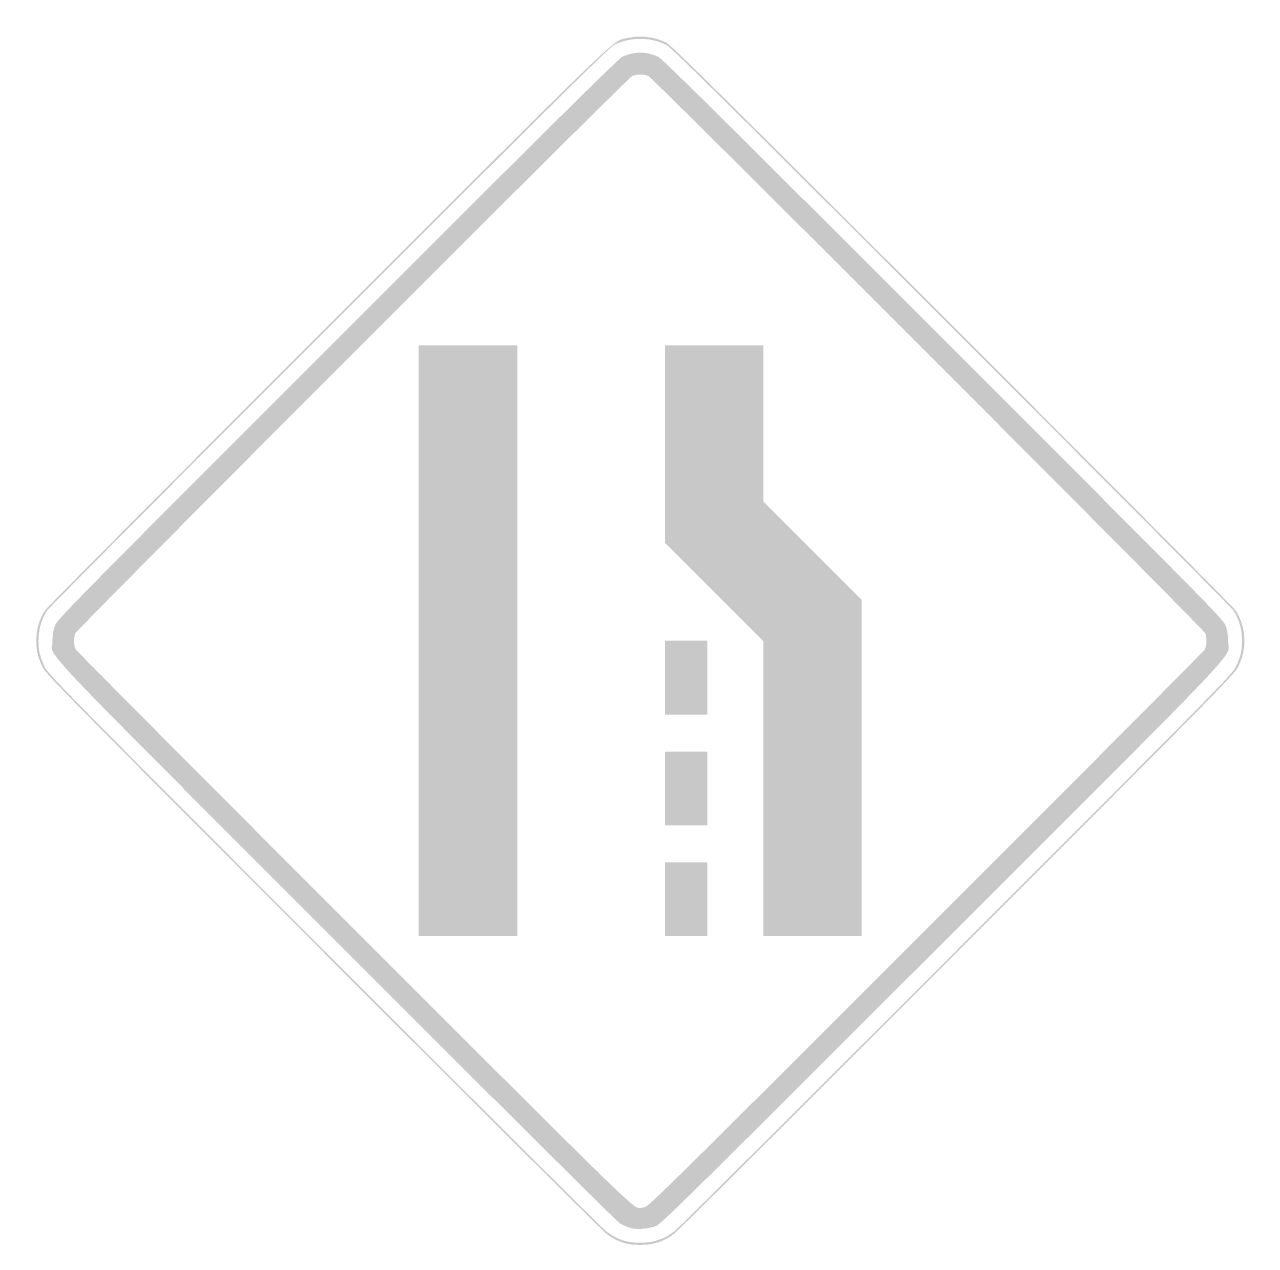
# Model space of a CAD drawing. Header units: inches. Extents: x -25.9 to 25.9, y -25.5 to 26.
import ezdxf

# ---------------------------------------------------------------- set-up
doc = ezdxf.new("R2010")
doc.units = ezdxf.units.IN
doc.header["$MEASUREMENT"] = 0

msp = doc.modelspace()

# ---------------------------------------------------------------- hatches: boundary and pattern name
h = msp.add_hatch(color=7)
edge = h.paths.add_edge_path()
edge.add_spline(control_points=[(-0.613, -25.389), (-0.949, -25.292), (-1.141, -25.194), (-1.441, -24.967), (-1.595, -24.85), (-6.963, -19.508), (-13.37, -13.096), (-24.591, -1.867), (-25.026, -1.425), (-25.187, -1.097), (-25.403, -0.657), (-25.474, -0.308), (-25.443, 0.165), (-25.416, 0.582), (-25.293, 0.959), (-25.08, 1.278), (-25.004, 1.392), (-19.632, 6.792), (-13.142, 13.278), (-0.461, 25.952), (-1.212, 25.23), (-0.555, 25.385), (-0.006, 25.514), (0.589, 25.445), (1.097, 25.193), (1.299, 25.092), (3.486, 22.929), (13.142, 13.278), (19.632, 6.792), (25.004, 1.392), (25.08, 1.278), (25.293, 0.959), (25.416, 0.582), (25.443, 0.165), (25.474, -0.308), (25.403, -0.657), (25.187, -1.097), (25.026, -1.425), (24.589, -1.869), (13.37, -13.096), (6.963, -19.508), (1.595, -24.85), (1.441, -24.967), (1.137, -25.198), (0.951, -25.29), (0.589, -25.39), (0.297, -25.47), (-0.33, -25.47), (-0.613, -25.389)], knot_values=[0, 0, 0, 0, 1, 1, 1, 2, 2, 2, 3, 3, 3, 4, 4, 4, 5, 5, 5, 6, 6, 6, 7, 7, 7, 8, 8, 8, 9, 9, 9, 10, 10, 10, 11, 11, 11, 12, 12, 12, 13, 13, 13, 14, 14, 14, 15, 15, 15, 16, 16, 16, 16], degree=3, periodic=0)
edge = h.paths.add_edge_path(flags=0)
edge.add_spline(control_points=[(0.589, -25.295), (0.951, -25.195), (1.137, -25.103), (1.441, -24.873), (1.595, -24.756), (6.942, -19.435), (13.323, -13.049), (24.496, -1.867), (24.931, -1.425), (25.093, -1.097), (25.309, -0.657), (25.379, -0.308), (25.349, 0.165), (25.322, 0.582), (25.199, 0.959), (24.986, 1.278), (24.909, 1.392), (19.559, 6.77), (13.095, 13.23), (3.477, 22.843), (1.299, 24.998), (1.097, 25.098), (0.414, 25.438), (-0.414, 25.438), (-1.097, 25.098), (-1.299, 24.998), (-3.477, 22.843), (-13.095, 13.23), (-19.559, 6.77), (-24.909, 1.392), (-24.986, 1.278), (-25.199, 0.959), (-25.322, 0.582), (-25.349, 0.165), (-25.379, -0.308), (-25.309, -0.657), (-25.093, -1.097), (-24.932, -1.425), (-24.498, -1.866), (-13.323, -13.049), (-6.942, -19.435), (-1.595, -24.756), (-1.441, -24.872), (-0.976, -25.225), (-0.6, -25.354), (-0.024, -25.358), (0.184, -25.359), (0.46, -25.331), (0.589, -25.295)], knot_values=[0, 0, 0, 0, 1, 1, 1, 2, 2, 2, 3, 3, 3, 4, 4, 4, 5, 5, 5, 6, 6, 6, 7, 7, 7, 8, 8, 8, 9, 9, 9, 10, 10, 10, 11, 11, 11, 12, 12, 12, 13, 13, 13, 14, 14, 14, 15, 15, 15, 16, 16, 16, 16], degree=3, periodic=0)
h = msp.add_hatch(color=7)
edge = h.paths.add_edge_path()
edge.add_spline(control_points=[(-0.428, -24.734), (-0.546, -24.701), (-0.737, -24.617), (-0.852, -24.549), (-0.973, -24.477), (-5.985, -19.496), (-12.803, -12.672), (-25.939, 0.475), (-24.769, -0.763), (-24.766, -0.024), (-24.765, 0.252), (-24.736, 0.43), (-24.657, 0.636), (-24.553, 0.911), (-24.188, 1.281), (-12.758, 12.71), (-3.583, 21.884), (-0.919, 24.523), (-0.751, 24.601), (-0.266, 24.828), (0.265, 24.828), (0.751, 24.601), (0.919, 24.523), (3.581, 21.887), (12.758, 12.71), (24.182, 1.287), (24.553, 0.91), (24.658, 0.636), (24.737, 0.427), (24.765, 0.254), (24.766, -0.03), (24.768, -0.781), (25.916, 0.431), (12.694, -12.78), (2.1, -23.366), (0.894, -24.557), (0.668, -24.651), (0.358, -24.779), (-0.137, -24.817), (-0.428, -24.734)], knot_values=[0, 0, 0, 0, 1, 1, 1, 2, 2, 2, 3, 3, 3, 4, 4, 4, 5, 5, 5, 6, 6, 6, 7, 7, 7, 8, 8, 8, 9, 9, 9, 10, 10, 10, 11, 11, 11, 12, 12, 12, 13, 13, 13, 13], degree=3, periodic=0)
edge = h.paths.add_edge_path(flags=0)
edge.add_spline(control_points=[(0.212, -23.849), (0.377, -23.805), (1.88, -22.32), (12.059, -12.147), (18.471, -5.738), (23.748, -0.438), (23.785, -0.368), (23.865, -0.218), (23.874, 0.126), (23.804, 0.315), (23.741, 0.484), (0.549, 23.687), (0.346, 23.783), (0.156, 23.873), (-0.156, 23.873), (-0.346, 23.783), (-0.557, 23.682), (-23.741, 0.484), (-23.807, 0.306), (-23.882, 0.107), (-23.874, -0.201), (-23.789, -0.36), (-23.75, -0.434), (-18.481, -5.73), (-12.08, -12.129), (-0.412, -23.794), (-0.318, -23.887), (-0.024, -23.898), (0.002, -23.899), (0.108, -23.877), (0.212, -23.849)], knot_values=[0, 0, 0, 0, 1, 1, 1, 2, 2, 2, 3, 3, 3, 4, 4, 4, 5, 5, 5, 6, 6, 6, 7, 7, 7, 8, 8, 8, 9, 9, 9, 10, 10, 10, 10], degree=3, periodic=0)
for points in [[(-9.334, 0), (-9.334, 12.445), (-7.26, 12.445), (-5.185, 12.445), (-5.185, 0), (-5.185, -12.445), (-7.26, -12.445), (-9.334, -12.445), (-9.334, 0)], [(5.185, -6.234), (5.185, -0.023), (3.111, 2.051), (1.037, 4.124), (1.037, 8.285), (1.037, 12.445), (3.111, 12.445), (5.185, 12.445), (5.185, 9.157), (5.185, 5.869), (7.26, 3.795), (9.334, 1.721), (9.334, -5.362), (9.334, -12.445), (7.26, -12.445), (5.185, -12.445), (5.185, -6.234)], [(1.037, -1.556), (1.037, 0), (1.933, 0), (2.828, 0), (2.828, -1.556), (2.828, -3.111), (1.933, -3.111), (1.037, -3.111), (1.037, -1.556)], [(1.037, -6.223), (1.037, -4.667), (1.933, -4.667), (2.828, -4.667), (2.828, -6.223), (2.828, -7.778), (1.933, -7.778), (1.037, -7.778), (1.037, -6.223)], [(1.037, -10.889), (1.037, -9.334), (1.933, -9.334), (2.828, -9.334), (2.828, -10.889), (2.828, -12.445), (1.933, -12.445), (1.037, -12.445), (1.037, -10.889)]]:
    msp.add_hatch(color=7).paths.add_polyline_path(points)

doc.saveas('drawing.dxf')
